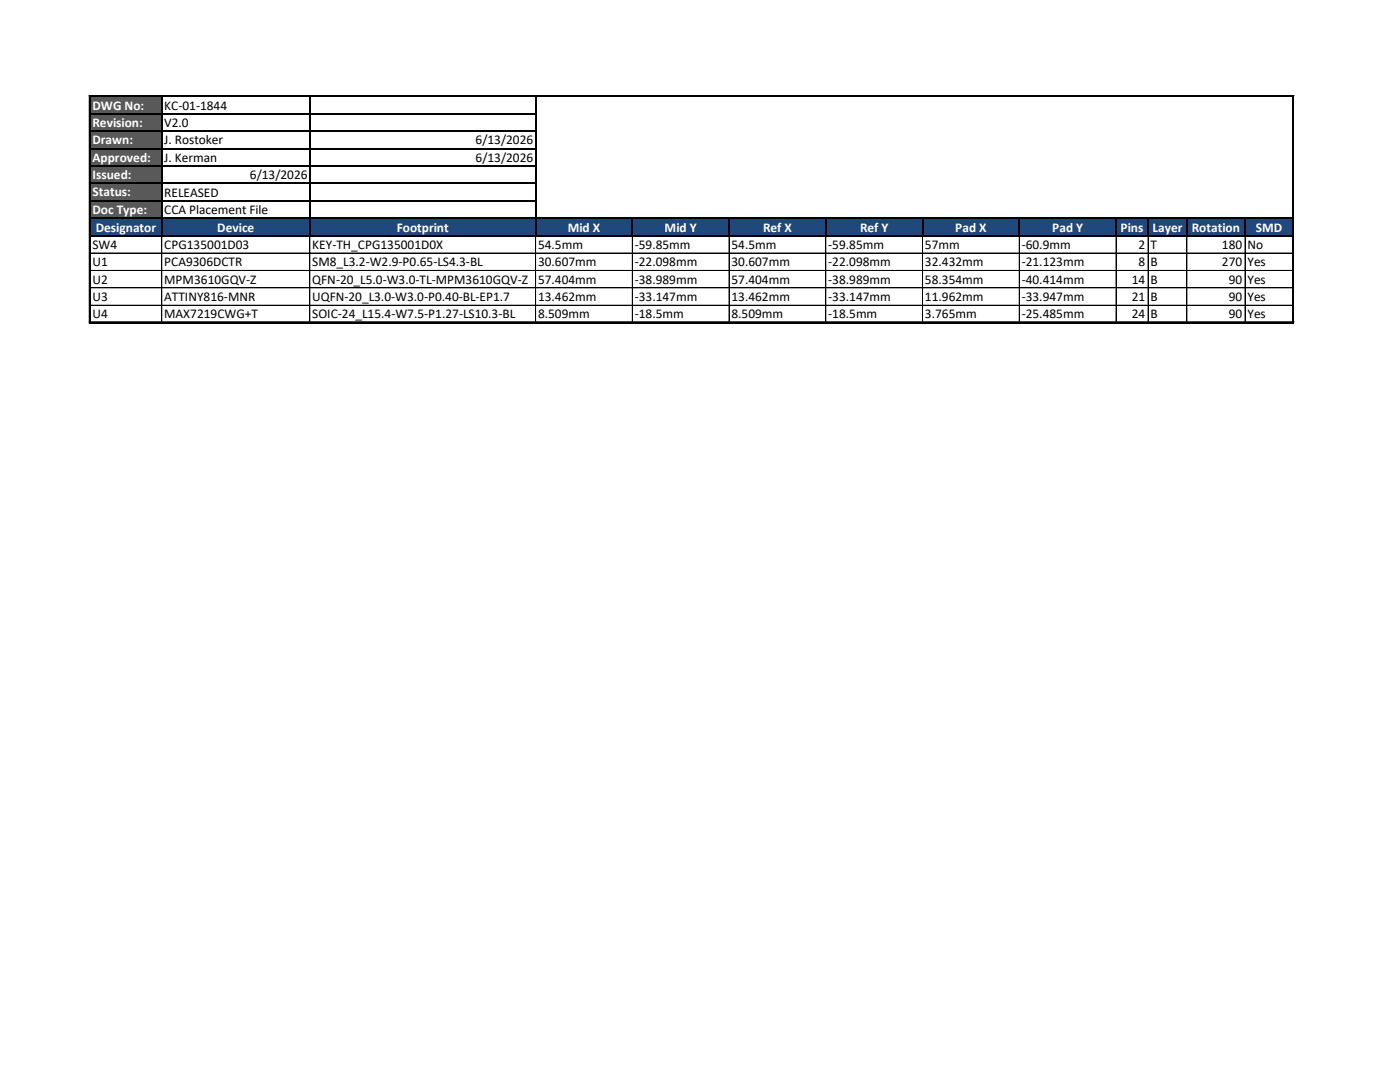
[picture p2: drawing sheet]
<svg xmlns="http://www.w3.org/2000/svg" width="279mm" height="216mm" viewBox="0 0 279 216" stroke-linecap="round" stroke-linejoin="round" font-family="sans-serif">
<defs><g id="words">
<g font-size="2.7" fill="#fff">
<text x="18.5" y="21.9">DWG No:</text>
<text x="18.5" y="25.4">Revision:</text>
<text x="18.5" y="28.8">Drawn:</text>
<text x="18.5" y="32.3">Approved:</text>
<text x="18.5" y="35.8">Issued:</text>
<text x="18.5" y="39.2">Status:</text>
<text x="18.5" y="42.7">Doc Type:</text>
<text x="19.1" y="46.2">Designator</text>
<text x="43.4" y="46.2">Device</text>
<text x="79.2" y="46.2">Footprint</text>
<text x="113.3" y="46.2">Mid X</text>
<text x="132.6" y="46.2">Mid Y</text>
<text x="152.3" y="46.2">Ref X</text>
<text x="171.6" y="46.2">Ref Y</text>
<text x="190.7" y="46.2">Pad X</text>
<text x="210" y="46.2">Pad Y</text>
<text x="223.6" y="46.2">Pins</text>
<text x="230" y="46.2">Layer</text>
<text x="237.9" y="46.2">Rotation</text>
<text x="250.6" y="46.2">SMD</text>
</g>
<g font-size="2.7">
<text x="32.8" y="21.9">KC-01-1844</text>
<text x="32.8" y="25.4">V2.0</text>
<text x="32.8" y="28.8">J. Rostoker</text>
<text x="94.9" y="28.8">6/13/2026</text>
<text x="32.8" y="32.3">J. Kerman</text>
<text x="49.9" y="35.7">6/13/2026</text>
<text x="94.9" y="32.3">6/13/2026</text>
<text x="32.8" y="39.3">RELEASED</text>
<text x="32.8" y="42.7">CCA Placement File</text>
<text x="18.5" y="49.7">SW4</text>
<text x="18.5" y="53.1">U1</text>
<text x="32.8" y="49.7">CPG135001D03</text>
<text x="32.8" y="53.1">PCA9306DCTR</text>
<text x="62.3" y="49.7">KEY-TH_CPG135001D0X</text>
<text x="62.3" y="53.1">SM8_L3.2-W2.9-P0.65-LS4.3-BL</text>
<text x="107.4" y="49.7">54.5mm</text>
<text x="107.4" y="53.1">30.607mm</text>
<text x="126.7" y="49.7">-59.85mm</text>
<text x="126.7" y="53.1">-22.098mm</text>
<text x="146" y="49.7">54.5mm</text>
<text x="146" y="53.1">30.607mm</text>
<text x="165.3" y="49.7">-59.85mm</text>
<text x="165.3" y="53.1">-22.098mm</text>
<text x="184.6" y="49.7">57mm</text>
<text x="184.6" y="53.1">32.432mm</text>
<text x="203.9" y="49.7">-60.9mm</text>
<text x="203.9" y="53.1">-21.123mm</text>
<text x="227.2" y="49.7">2</text>
<text x="227.2" y="53.1">8</text>
<text x="229.6" y="49.7">T</text>
<text x="229.6" y="53.1">B</text>
<text x="243.9" y="49.7">180</text>
<text x="243.9" y="53.1">270</text>
<text x="249" y="49.7">No</text>
<text x="249" y="53.1">Yes</text>
<text x="18.5" y="56.6">U2</text>
<text x="32.8" y="56.6">MPM3610GQV-Z</text>
<text x="62.3" y="56.6">QFN-20_L5.0-W3.0-TL-MPM3610GQV-Z</text>
<text x="107.4" y="56.6">57.404mm</text>
<text x="126.7" y="56.6">-38.989mm</text>
<text x="146" y="56.6">57.404mm</text>
<text x="165.3" y="56.6">-38.989mm</text>
<text x="184.6" y="56.6">58.354mm</text>
<text x="203.9" y="56.6">-40.414mm</text>
<text x="225.9" y="56.6">14</text>
<text x="229.6" y="56.6">B</text>
<text x="245.2" y="56.6">90</text>
<text x="249" y="56.6">Yes</text>
<text x="18.5" y="60.1">U3</text>
<text x="18.5" y="63.5">U4</text>
<text x="32.8" y="60.1">ATTINY816-MNR</text>
<text x="32.8" y="63.5">MAX7219CWG+T</text>
<text x="62.3" y="60.1">UQFN-20_L3.0-W3.0-P0.40-BL-EP1.7</text>
<text x="62.3" y="63.5">SOIC-24_L15.4-W7.5-P1.27-LS10.3-BL</text>
<text x="107.4" y="60.1">13.462mm</text>
<text x="107.4" y="63.5">8.509mm</text>
<text x="126.7" y="60.1">-33.147mm</text>
<text x="126.7" y="63.5">-18.5mm</text>
<text x="146" y="60.1">13.462mm</text>
<text x="146" y="63.5">8.509mm</text>
<text x="165.3" y="60.1">-33.147mm</text>
<text x="165.3" y="63.5">-18.5mm</text>
<text x="184.6" y="60.1">11.962mm</text>
<text x="184.6" y="63.5">3.765mm</text>
<text x="203.9" y="60.1">-33.947mm</text>
<text x="203.9" y="63.5">-25.485mm</text>
<text x="225.9" y="60.1">21</text>
<text x="225.9" y="63.5">24</text>
<text x="229.6" y="60.1">B</text>
<text x="229.6" y="63.5">B</text>
<text x="245.2" y="60.1">90</text>
<text x="245.2" y="63.5">90</text>
<text x="249" y="60.1">Yes</text>
<text x="249" y="63.5">Yes</text>
</g>
</g></defs>
<path d="M18.1 19.3h14.2v24.3h-14.2z" fill-rule="evenodd" fill="#595959"/>
<path d="M18.1 43.5h239.9v3.5h-239.9z" fill-rule="evenodd" fill="#1f497d"/>
<g fill="none" stroke="#000" stroke-width=".2">
<path d="M107 19.3h-88.9v27.8M258 19.1v45.4M258.1 19.3v24.1M258.2 19.1h-240.4v45.4M18.1 54h240M18.1 57.4h240M32.3 47.1v17.3M61.8 47.1v17.3M106.9 47.1v17.3M126.2 47.1v17.3M145.5 47.1v17.3M164.8 47.1v17.3"/>
<path d="M184.1 47.1v17.3M203.4 47.1v17.3M222.7 47.1v17.3M229.1 47.1v17.3M236.9 47.1v17.3M248.5 47.1v17.3M258.1 50.5h-240M258.1 47.1v17.3h-240M17.8 64.2h240.4M18.1 60.9h240"/>
</g>
<g fill="none" stroke="#000" stroke-width=".21">
<path d="M32.3 19.3v27.8M61.8 19.3v27.8M106.9 19.3v27.8M18.1 22.7h88.9M18.1 26.2h88.9M18.1 29.7h88.9M18.1 33.1h88.9M18.1 36.6h88.9M18.1 40.1h88.9M18.1 43.5h240.1M18.1 47h240.1M126.2 43.7v3.4"/>
<path d="M145.5 43.7v3.4M164.8 43.7v3.4M184.1 43.7v3.4M203.4 43.7v3.4M222.7 43.7v3.4M229.1 43.7v3.4M236.9 43.7v3.4M248.5 43.7v3.4M258.1 43.7v3.4"/>
</g>
<path d="M17.8 19.2h240.5M18 19v45.5M258.1 19v45.5M17.8 64.4h240.5" fill="none" stroke="#000" stroke-width=".34"/>
<use href="#words"/>
</svg>
